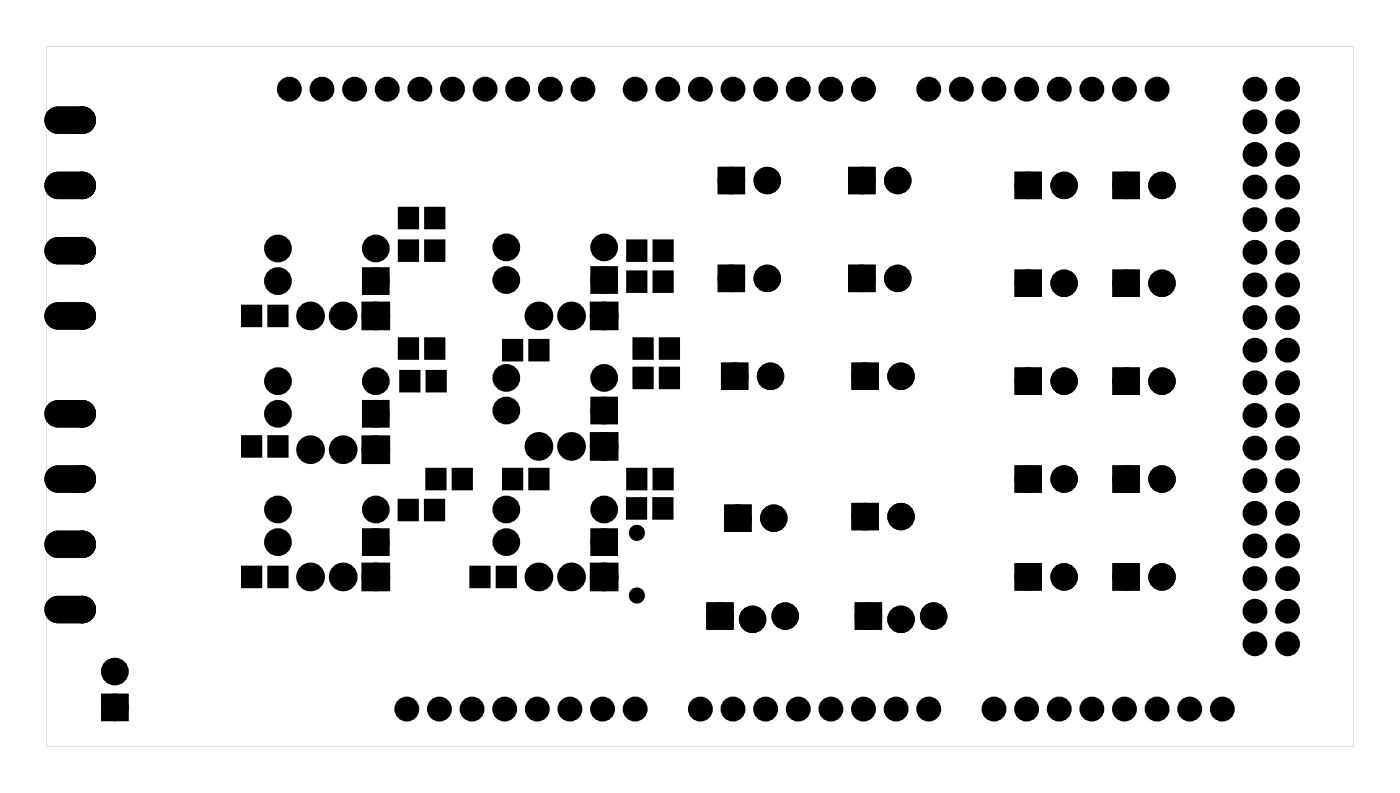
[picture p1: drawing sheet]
<svg xmlns="http://www.w3.org/2000/svg" width="109mm" height="62mm" viewBox="0 0 109 62" stroke-linecap="round" stroke-linejoin="round" font-family="sans-serif">
<g fill="#000">
<path d="M31.1 16.2h1.4v1.5h-1.4zM33.2 16.2h1.4v1.5h-1.4zM18.9 34h1.4v1.5h-1.4zM18.9 23.8h1.4v1.5h-1.4zM20.9 34h1.4v1.5h-1.4zM20.9 23.8h1.4v1.5h-1.4zM28.6 31.5h1.4v1.4h-1.4zM28.6 21.2h1.4v1.4h-1.4zM28.5 23.9h1.5v1.4h-1.5zM28.5 34.3h1.5v1.4h-1.5zM31.1 26.4h1.4v1.5h-1.4zM31.1 18.8h1.4v1.5h-1.4z"/>
<path d="M31.2 28.9h1.4v1.5h-1.4zM33.2 26.4h1.4v1.5h-1.4zM33.2 18.8h1.4v1.5h-1.4zM33.2 36.5h1.4v1.5h-1.4zM33.3 28.9h1.4v1.5h-1.4zM35.3 36.5h1.4v1.5h-1.4zM39.2 26.5h1.4v1.5h-1.4zM39.2 36.5h1.4v1.5h-1.4zM41.3 26.5h1.4v1.5h-1.4zM41.3 36.5h1.4v1.5h-1.4zM46.3 31.3h1.4v1.4h-1.4zM46.3 21.1h1.4v1.4h-1.4z"/>
<path d="M46.3 23.9h1.5v1.4h-1.5zM46.3 34h1.5v1.5h-1.5zM48.9 21.2h1.4v1.5h-1.4zM48.9 36.5h1.4v1.5h-1.4zM49.4 26.4h1.4v1.5h-1.4zM48.9 18.8h1.4v1.5h-1.4zM49.4 28.7h1.4v1.5h-1.4zM50.9 21.2h1.4v1.5h-1.4zM50.9 36.5h1.4v1.5h-1.4zM51.4 26.4h1.4v1.5h-1.4zM50.9 18.8h1.4v1.5h-1.4zM51.4 28.7h1.4v1.5h-1.4z"/>
<path d="M18.9 44.2h1.4v1.5h-1.4zM20.9 44.2h1.4v1.5h-1.4zM28.6 41.5h1.4v1.4h-1.4zM28.5 44.2h1.5v1.5h-1.5zM31.1 39h1.4v1.5h-1.4zM33.1 39h1.4v1.5h-1.4zM36.7 44.2h1.4v1.5h-1.4zM38.7 44.2h1.4v1.5h-1.4zM46.3 41.5h1.4v1.4h-1.4zM46.3 44.2h1.5v1.5h-1.5zM48.9 38.8h1.4v1.5h-1.4zM50.9 38.8h1.4v1.5h-1.4z"/>
<path d="M3.9 13.8l.3-.2 .3-.1h1.9a.94 .94 0 0 1 .9 .9 .94 .94 0 0 1-.9 1h-1.9a.94 .94 0 0 1-.8-.6 .94 .94 0 0 1 .2-1zM5.8 14.4a.6 .6 0 0 0 1.2 0 .6 .6 0 0 0-1.2 0z"/>
<path d="M3.9 13.8l.3-.2 .3-.1h1.9a.94 .94 0 0 1 .9 .9 .94 .94 0 0 1-.9 1h-1.9a.94 .94 0 0 1-.8-.6 .94 .94 0 0 1 .2-1zM5.8 14.4a.6 .6 0 0 0 1.2 0 .6 .6 0 0 0-1.2 0z"/>
<path d="M3.9 18.9l.3-.3h.3h1.9a.94 .94 0 0 1 .9 .9 .94 .94 0 0 1-.9 1h-1.9a.94 .94 0 0 1-.8-.6 .94 .94 0 0 1 .2-1zM5.8 19.5a.6 .6 0 0 0 1.2 0 .6 .6 0 0 0-1.2 0z"/>
<path d="M3.9 18.9l.3-.3h.3h1.9a.94 .94 0 0 1 .9 .9 .94 .94 0 0 1-.9 1h-1.9a.94 .94 0 0 1-.8-.6 .94 .94 0 0 1 .2-1zM5.8 19.5a.6 .6 0 0 0 1.2 0 .6 .6 0 0 0-1.2 0z"/>
<path d="M3.9 8.7l.3-.2 .3-.1h1.9a.94 .94 0 0 1 .9 1 .94 .94 0 0 1-.9 .9h-1.9a.94 .94 0 0 1-.8-.6 .94 .94 0 0 1 .2-1zM5.8 9.4a.6 .6 0 0 0 1.2 0 .6 .6 0 0 0-1.2 0z"/>
<path d="M3.9 8.7l.3-.2 .3-.1h1.9a.94 .94 0 0 1 .9 1 .94 .94 0 0 1-.9 .9h-1.9a.94 .94 0 0 1-.8-.6 .94 .94 0 0 1 .2-1zM5.8 9.4a.6 .6 0 0 0 1.2 0 .6 .6 0 0 0-1.2 0z"/>
<path d="M3.6 3.6h101.8v54.5h-101.8zM3.6 3.6v54.5h101.8v-54.5z"/>
<path d="M56 13.1h1.9v1.9h-1.9zM56.4 14.1a.55 .55 0 0 0 1.1 0 .55 .55 0 0 0-1.1 0z"/>
<path d="M56 13.1h1.9v1.9h-1.9zM56.4 14.1a.55 .55 0 0 0 1.1 0 .55 .55 0 0 0-1.1 0z"/>
<path d="M66.2 13.1h1.8v1.9h-1.8zM66.6 14.1a.51 .51 0 0 0 1 0 .51 .51 0 0 0-1 0z"/>
<path d="M66.2 13.1h1.8v1.9h-1.8zM66.6 14.1a.51 .51 0 0 0 1 0 .51 .51 0 0 0-1 0z"/>
<path d="M79.1 13.5h1.9v1.9h-1.9zM79.6 14.4a.51 .51 0 0 0 1 0 .51 .51 0 0 0-1 0z"/>
<path d="M79.1 13.5h1.9v1.9h-1.9zM79.6 14.4a.51 .51 0 0 0 1 0 .51 .51 0 0 0-1 0z"/>
<path d="M86.7 13.5h1.9v1.9h-1.9zM87.2 14.4a.51 .51 0 0 0 1 0 .51 .51 0 0 0-1 0z"/>
<path d="M86.7 13.5h1.9v1.9h-1.9zM87.2 14.4a.51 .51 0 0 0 1 0 .51 .51 0 0 0-1 0z"/>
<path d="M3.9 23.9l.3-.2h.3h1.9a.94 .94 0 0 1 .9 .9 .94 .94 0 0 1-.9 .9h-1.9a.94 .94 0 0 1-.8-.5 .94 .94 0 0 1 .2-1.1zM5.8 24.6a.6 .6 0 0 0 1.2 0 .6 .6 0 0 0-1.2 0z"/>
<path d="M3.9 23.9l.3-.2h.3h1.9a.94 .94 0 0 1 .9 .9 .94 .94 0 0 1-.9 .9h-1.9a.94 .94 0 0 1-.8-.5 .94 .94 0 0 1 .2-1.1zM5.8 24.6a.6 .6 0 0 0 1.2 0 .6 .6 0 0 0-1.2 0z"/>
<path d="M3.9 31.6l.3-.3h.3h1.9a.94 .94 0 0 1 .9 .9 .94 .94 0 0 1-.9 1h-1.9a.94 .94 0 0 1-.8-.6 .94 .94 0 0 1 .2-1zM5.8 32.2a.6 .6 0 0 0 1.2 0 .6 .6 0 0 0-1.2 0z"/>
<path d="M3.9 31.6l.3-.3h.3h1.9a.94 .94 0 0 1 .9 .9 .94 .94 0 0 1-.9 1h-1.9a.94 .94 0 0 1-.8-.6 .94 .94 0 0 1 .2-1zM5.8 32.2a.6 .6 0 0 0 1.2 0 .6 .6 0 0 0-1.2 0z"/>
<path d="M3.9 36.6l.3-.2h.3h1.9a.94 .94 0 0 1 .9 .9 .94 .94 0 0 1-.9 .9h-1.9a.94 .94 0 0 1-.8-.5 .94 .94 0 0 1 .2-1.1zM5.8 37.3a.6 .6 0 0 0 1.2 0 .6 .6 0 0 0-1.2 0z"/>
<path d="M3.9 36.6l.3-.2h.3h1.9a.94 .94 0 0 1 .9 .9 .94 .94 0 0 1-.9 .9h-1.9a.94 .94 0 0 1-.8-.5 .94 .94 0 0 1 .2-1.1zM5.8 37.3a.6 .6 0 0 0 1.2 0 .6 .6 0 0 0-1.2 0z"/>
<path d="M56 20.7h1.9v1.9h-1.9zM56.4 21.7a.55 .55 0 0 0 1.1 0 .55 .55 0 0 0-1.1 0z"/>
<path d="M56 20.7h1.9v1.9h-1.9zM56.4 21.7a.55 .55 0 0 0 1.1 0 .55 .55 0 0 0-1.1 0z"/>
<path d="M56.3 28.4h1.8v1.8h-1.8zM56.7 29.3a.51 .51 0 0 0 1 0 .51 .51 0 0 0-1 0z"/>
<path d="M56.3 28.4h1.8v1.8h-1.8zM56.7 29.3a.51 .51 0 0 0 1 0 .51 .51 0 0 0-1 0z"/>
<path d="M56.5 39.4h1.9v1.9h-1.9zM56.9 40.3a.55 .55 0 0 0 1.1 0 .55 .55 0 0 0-1.1 0z"/>
<path d="M56.5 39.4h1.9v1.9h-1.9zM56.9 40.3a.55 .55 0 0 0 1.1 0 .55 .55 0 0 0-1.1 0z"/>
<path d="M66.2 20.7h1.8v1.9h-1.8zM66.6 21.7a.51 .51 0 0 0 1 0 .51 .51 0 0 0-1 0z"/>
<path d="M66.2 20.7h1.8v1.9h-1.8zM66.6 21.7a.51 .51 0 0 0 1 0 .51 .51 0 0 0-1 0z"/>
<path d="M66.4 28.4h1.9v1.8h-1.9zM66.9 29.3a.51 .51 0 0 0 1 0 .51 .51 0 0 0-1 0z"/>
<path d="M66.4 28.4h1.9v1.8h-1.9zM66.9 29.3a.51 .51 0 0 0 1 0 .51 .51 0 0 0-1 0z"/>
<path d="M66.4 39.3h1.9v1.9h-1.9zM66.9 40.2a.51 .51 0 0 0 1 0 .51 .51 0 0 0-1 0z"/>
<path d="M66.4 39.3h1.9v1.9h-1.9zM66.9 40.2a.51 .51 0 0 0 1 0 .51 .51 0 0 0-1 0z"/>
<path d="M79.1 21.1h1.9v1.9h-1.9zM79.6 22.1a.51 .51 0 0 0 1 0 .51 .51 0 0 0-1 0z"/>
<path d="M79.1 21.1h1.9v1.9h-1.9zM79.6 22.1a.51 .51 0 0 0 1 0 .51 .51 0 0 0-1 0z"/>
<path d="M79.1 28.7h1.9v1.9h-1.9zM79.6 29.7a.51 .51 0 0 0 1 0 .51 .51 0 0 0-1 0z"/>
<path d="M79.1 28.7h1.9v1.9h-1.9zM79.6 29.7a.51 .51 0 0 0 1 0 .51 .51 0 0 0-1 0z"/>
<path d="M79.1 36.4h1.9v1.8h-1.9zM79.6 37.3a.51 .51 0 0 0 1 0 .51 .51 0 0 0-1 0z"/>
<path d="M79.1 36.4h1.9v1.8h-1.9zM79.6 37.3a.51 .51 0 0 0 1 0 .51 .51 0 0 0-1 0z"/>
<path d="M86.7 21.1h1.9v1.9h-1.9zM87.2 22.1a.51 .51 0 0 0 1 0 .51 .51 0 0 0-1 0z"/>
<path d="M86.7 21.1h1.9v1.9h-1.9zM87.2 22.1a.51 .51 0 0 0 1 0 .51 .51 0 0 0-1 0z"/>
<path d="M86.7 28.7h1.9v1.9h-1.9zM87.2 29.7a.51 .51 0 0 0 1 0 .51 .51 0 0 0-1 0z"/>
<path d="M86.7 28.7h1.9v1.9h-1.9zM87.2 29.7a.51 .51 0 0 0 1 0 .51 .51 0 0 0-1 0z"/>
<path d="M86.7 36.4h1.9v1.8h-1.9zM87.2 37.3a.51 .51 0 0 0 1 0 .51 .51 0 0 0-1 0z"/>
<path d="M86.7 36.4h1.9v1.8h-1.9zM87.2 37.3a.51 .51 0 0 0 1 0 .51 .51 0 0 0-1 0z"/>
<path d="M3.9 41.7l.3-.2 .3-.1h1.9a.94 .94 0 0 1 .9 1 .94 .94 0 0 1-.9 .9h-1.9a.94 .94 0 0 1-.8-.6 .94 .94 0 0 1 .2-1zM5.8 42.4a.6 .6 0 0 0 1.2 0 .6 .6 0 0 0-1.2 0z"/>
<path d="M3.9 41.7l.3-.2 .3-.1h1.9a.94 .94 0 0 1 .9 1 .94 .94 0 0 1-.9 .9h-1.9a.94 .94 0 0 1-.8-.6 .94 .94 0 0 1 .2-1zM5.8 42.4a.6 .6 0 0 0 1.2 0 .6 .6 0 0 0-1.2 0z"/>
<path d="M3.9 46.8l.3-.2 .3-.1h1.9a.94 .94 0 0 1 .9 1 .94 .94 0 0 1-.9 .9h-1.9a.94 .94 0 0 1-.8-.6 .94 .94 0 0 1 .2-1zM5.8 47.5a.6 .6 0 0 0 1.2 0 .6 .6 0 0 0-1.2 0z"/>
<path d="M3.9 46.8l.3-.2 .3-.1h1.9a.94 .94 0 0 1 .9 1 .94 .94 0 0 1-.9 .9h-1.9a.94 .94 0 0 1-.8-.6 .94 .94 0 0 1 .2-1zM5.8 47.5a.6 .6 0 0 0 1.2 0 .6 .6 0 0 0-1.2 0z"/>
<path d="M8 54.1h1.9v1.9h-1.9zM8.4 55.1a.55 .55 0 0 0 1.1 0 .55 .55 0 0 0-1.1 0z"/>
<path d="M8 54.1h1.9v1.9h-1.9zM8.4 55.1a.55 .55 0 0 0 1.1 0 .55 .55 0 0 0-1.1 0z"/>
<path d="M55.1 47h1.9v1.9h-1.9zM55.6 48a.51 .51 0 0 0 1 0 .51 .51 0 0 0-1 0z"/>
<path d="M55.1 47h1.9v1.9h-1.9zM55.6 48a.51 .51 0 0 0 1 0 .51 .51 0 0 0-1 0z"/>
<path d="M66.7 47h1.9v1.9h-1.9zM67.1 48a.51 .51 0 0 0 1 0 .51 .51 0 0 0-1 0z"/>
<path d="M66.7 47h1.9v1.9h-1.9zM67.1 48a.51 .51 0 0 0 1 0 .51 .51 0 0 0-1 0z"/>
<path d="M79.1 44h1.9v1.9h-1.9zM79.6 44.9a.51 .51 0 0 0 1 0 .51 .51 0 0 0-1 0z"/>
<path d="M79.1 44h1.9v1.9h-1.9zM79.6 44.9a.51 .51 0 0 0 1 0 .51 .51 0 0 0-1 0z"/>
<path d="M86.7 44h1.9v1.9h-1.9zM87.2 44.9a.51 .51 0 0 0 1 0 .51 .51 0 0 0-1 0z"/>
<path d="M86.7 44h1.9v1.9h-1.9zM87.2 44.9a.51 .51 0 0 0 1 0 .51 .51 0 0 0-1 0z"/>
</g>
<g fill="#000">
<circle cx="6.4" cy="9.4" r=".75"/>
<circle cx="6.4" cy="19.5" r=".75"/>
<circle cx="6.4" cy="14.4" r=".75"/>
<circle cx="21.6" cy="19.3" r=".7"/>
<circle cx="22.5" cy="6.9" r=".66"/>
<circle cx="25.1" cy="6.9" r=".66"/>
<circle cx="27.6" cy="6.9" r=".66"/>
<circle cx="29.3" cy="19.3" r=".7"/>
<circle cx="30.2" cy="6.9" r=".66"/>
<circle cx="32.7" cy="6.9" r=".66"/>
<circle cx="35.2" cy="6.9" r=".66"/>
<circle cx="37.8" cy="6.9" r=".66"/>
<circle cx="39.4" cy="19.3" r=".7"/>
<circle cx="40.3" cy="6.9" r=".66"/>
<circle cx="42.9" cy="6.9" r=".66"/>
<circle cx="45.4" cy="6.9" r=".66"/>
<circle cx="47" cy="19.3" r=".7"/>
<circle cx="49.5" cy="6.9" r=".66"/>
<circle cx="52" cy="6.9" r=".66"/>
<circle cx="54.5" cy="6.9" r=".66"/>
<circle cx="56.9" cy="14.1" r=".72"/>
<circle cx="57.1" cy="6.9" r=".66"/>
<circle cx="59.6" cy="6.9" r=".66"/>
<circle cx="59.7" cy="14.1" r=".72"/>
<circle cx="62.2" cy="6.9" r=".66"/>
<circle cx="64.7" cy="6.9" r=".66"/>
<circle cx="67.1" cy="14.1" r=".72"/>
<circle cx="67.2" cy="6.9" r=".66"/>
<circle cx="69.9" cy="14.1" r=".72"/>
<circle cx="72.3" cy="6.9" r=".66"/>
<circle cx="74.9" cy="6.9" r=".66"/>
<circle cx="77.4" cy="6.9" r=".66"/>
<circle cx="79.9" cy="6.9" r=".66"/>
<circle cx="80.1" cy="14.4" r=".72"/>
<circle cx="82.5" cy="6.9" r=".66"/>
<circle cx="82.9" cy="14.4" r=".72"/>
<circle cx="85" cy="6.9" r=".66"/>
<circle cx="87.6" cy="6.9" r=".66"/>
<circle cx="87.7" cy="14.4" r=".72"/>
<circle cx="90.1" cy="6.9" r=".66"/>
<circle cx="90.5" cy="14.4" r=".72"/>
<circle cx="97.7" cy="17.1" r=".66"/>
<circle cx="97.7" cy="14.6" r=".66"/>
<circle cx="97.7" cy="12" r=".66"/>
<circle cx="97.7" cy="9.5" r=".66"/>
<circle cx="97.7" cy="6.9" r=".66"/>
<circle cx="97.7" cy="19.6" r=".66"/>
<circle cx="100.3" cy="17.1" r=".66"/>
<circle cx="100.3" cy="14.6" r=".66"/>
<circle cx="100.3" cy="12" r=".66"/>
<circle cx="100.3" cy="9.5" r=".66"/>
<circle cx="100.3" cy="6.9" r=".66"/>
<circle cx="100.3" cy="19.6" r=".66"/>
<circle cx="6.4" cy="32.2" r=".75"/>
<circle cx="6.4" cy="24.6" r=".75"/>
<circle cx="6.4" cy="37.3" r=".75"/>
<circle cx="21.6" cy="21.9" r=".7"/>
<circle cx="21.6" cy="29.7" r=".7"/>
<circle cx="21.6" cy="39.7" r=".7"/>
<circle cx="21.6" cy="32.2" r=".7"/>
<circle cx="24.2" cy="35" r=".74"/>
<circle cx="24.2" cy="24.6" r=".74"/>
<circle cx="26.7" cy="35" r=".74"/>
<circle cx="26.7" cy="24.6" r=".74"/>
<circle cx="29.3" cy="35" r=".74"/>
<circle cx="29.3" cy="24.6" r=".74"/>
<circle cx="29.3" cy="21.9" r=".7"/>
<circle cx="29.3" cy="29.7" r=".7"/>
<circle cx="29.3" cy="39.7" r=".7"/>
<circle cx="29.3" cy="32.2" r=".7"/>
<circle cx="39.4" cy="32" r=".7"/>
<circle cx="39.4" cy="21.8" r=".7"/>
<circle cx="39.4" cy="29.4" r=".7"/>
<circle cx="39.4" cy="39.7" r=".7"/>
<circle cx="42" cy="34.8" r=".74"/>
<circle cx="42" cy="24.6" r=".74"/>
<circle cx="44.5" cy="34.8" r=".74"/>
<circle cx="44.5" cy="24.6" r=".74"/>
<circle cx="47" cy="34.8" r=".74"/>
<circle cx="47" cy="24.6" r=".74"/>
<circle cx="47" cy="32" r=".7"/>
<circle cx="47" cy="21.8" r=".7"/>
<circle cx="47" cy="29.4" r=".7"/>
<circle cx="47" cy="39.7" r=".7"/>
<circle cx="56.9" cy="21.7" r=".72"/>
<circle cx="57.2" cy="29.3" r=".72"/>
<circle cx="59.7" cy="21.7" r=".72"/>
<circle cx="60" cy="29.3" r=".72"/>
<circle cx="67.1" cy="21.7" r=".72"/>
<circle cx="67.4" cy="29.3" r=".72"/>
<circle cx="69.9" cy="21.7" r=".72"/>
<circle cx="70.2" cy="29.3" r=".72"/>
<circle cx="80.1" cy="22.1" r=".72"/>
<circle cx="80.1" cy="29.7" r=".72"/>
<circle cx="80.1" cy="37.3" r=".72"/>
<circle cx="82.9" cy="22.1" r=".72"/>
<circle cx="82.9" cy="29.7" r=".72"/>
<circle cx="82.9" cy="37.3" r=".72"/>
<circle cx="87.7" cy="22.1" r=".72"/>
<circle cx="87.7" cy="29.7" r=".72"/>
<circle cx="87.7" cy="37.3" r=".72"/>
<circle cx="90.5" cy="22.1" r=".72"/>
<circle cx="90.5" cy="29.7" r=".72"/>
<circle cx="90.5" cy="37.3" r=".72"/>
<circle cx="97.7" cy="32.3" r=".66"/>
<circle cx="97.7" cy="29.8" r=".66"/>
<circle cx="97.7" cy="40" r=".66"/>
<circle cx="97.7" cy="22.2" r=".66"/>
<circle cx="97.7" cy="34.9" r=".66"/>
<circle cx="97.7" cy="24.7" r=".66"/>
<circle cx="97.7" cy="27.3" r=".66"/>
<circle cx="97.7" cy="37.4" r=".66"/>
<circle cx="100.3" cy="32.3" r=".66"/>
<circle cx="100.3" cy="29.8" r=".66"/>
<circle cx="100.3" cy="40" r=".66"/>
<circle cx="100.3" cy="22.2" r=".66"/>
<circle cx="100.3" cy="34.9" r=".66"/>
<circle cx="100.3" cy="24.7" r=".66"/>
<circle cx="100.3" cy="37.4" r=".66"/>
<circle cx="100.3" cy="27.3" r=".66"/>
<circle cx="6.4" cy="42.4" r=".75"/>
<circle cx="6.4" cy="47.5" r=".75"/>
<circle cx="8.9" cy="55.1" r=".72"/>
<circle cx="8.9" cy="52.3" r=".72"/>
<circle cx="21.6" cy="42.2" r=".7"/>
<circle cx="24.2" cy="44.9" r=".74"/>
<circle cx="26.7" cy="44.9" r=".74"/>
<circle cx="29.3" cy="44.9" r=".74"/>
<circle cx="29.3" cy="42.2" r=".7"/>
<circle cx="31.7" cy="55.2" r=".66"/>
<circle cx="34.2" cy="55.2" r=".66"/>
<circle cx="36.8" cy="55.2" r=".66"/>
<circle cx="39.3" cy="55.2" r=".66"/>
<circle cx="39.4" cy="42.2" r=".7"/>
<circle cx="41.8" cy="55.2" r=".66"/>
<circle cx="42" cy="44.9" r=".74"/>
<circle cx="44.4" cy="55.2" r=".66"/>
<circle cx="44.5" cy="44.9" r=".74"/>
<circle cx="46.9" cy="55.2" r=".66"/>
<circle cx="47" cy="44.9" r=".74"/>
<circle cx="47" cy="42.2" r=".7"/>
<circle cx="49.5" cy="55.2" r=".66"/>
<circle cx="49.6" cy="46.4" r=".35"/>
<circle cx="49.6" cy="41.5" r=".35"/>
<circle cx="54.5" cy="55.2" r=".66"/>
<circle cx="56.1" cy="48" r=".72"/>
<circle cx="57.1" cy="55.2" r=".66"/>
<circle cx="57.5" cy="40.3" r=".72"/>
<circle cx="58.6" cy="48.2" r=".72"/>
<circle cx="59.6" cy="55.2" r=".66"/>
<circle cx="60.3" cy="40.3" r=".72"/>
<circle cx="61.1" cy="48" r=".72"/>
<circle cx="62.2" cy="55.2" r=".66"/>
<circle cx="64.7" cy="55.2" r=".66"/>
<circle cx="67.2" cy="55.2" r=".66"/>
<circle cx="67.4" cy="40.2" r=".72"/>
<circle cx="67.6" cy="48" r=".72"/>
<circle cx="69.8" cy="55.2" r=".66"/>
<circle cx="70.2" cy="48.2" r=".72"/>
<circle cx="70.2" cy="40.2" r=".72"/>
<circle cx="72.3" cy="55.2" r=".66"/>
<circle cx="72.7" cy="48" r=".72"/>
<circle cx="77.4" cy="55.2" r=".66"/>
<circle cx="79.9" cy="55.2" r=".66"/>
<circle cx="80.1" cy="44.9" r=".72"/>
<circle cx="82.5" cy="55.2" r=".66"/>
<circle cx="82.9" cy="44.9" r=".72"/>
<circle cx="85" cy="55.2" r=".66"/>
<circle cx="87.6" cy="55.2" r=".66"/>
<circle cx="87.7" cy="44.9" r=".72"/>
<circle cx="90.1" cy="55.2" r=".66"/>
<circle cx="90.5" cy="44.9" r=".72"/>
<circle cx="92.6" cy="55.2" r=".66"/>
<circle cx="95.2" cy="55.2" r=".66"/>
<circle cx="97.7" cy="42.5" r=".66"/>
<circle cx="97.7" cy="45" r=".66"/>
<circle cx="97.7" cy="47.6" r=".66"/>
<circle cx="97.7" cy="50.1" r=".66"/>
<circle cx="100.3" cy="42.5" r=".66"/>
<circle cx="100.3" cy="45" r=".66"/>
<circle cx="100.3" cy="47.6" r=".66"/>
<circle cx="100.3" cy="50.1" r=".66"/>
</g>
<g fill="none" stroke="#000" stroke-width=".55">
<circle cx="49.6" cy="46.4" r=".35"/>
<circle cx="49.6" cy="41.5" r=".35"/>
</g>
<g fill="none" stroke="#000" stroke-width=".69" stroke-linecap="butt">
<circle cx="56.9" cy="14.1" r=".72"/>
<circle cx="59.7" cy="14.1" r=".72"/>
<circle cx="67.1" cy="14.1" r=".72"/>
<circle cx="69.9" cy="14.1" r=".72"/>
<circle cx="80.1" cy="14.4" r=".72"/>
<circle cx="82.9" cy="14.4" r=".72"/>
<circle cx="87.7" cy="14.4" r=".72"/>
<circle cx="90.5" cy="14.4" r=".72"/>
<circle cx="56.9" cy="21.7" r=".72"/>
<circle cx="57.2" cy="29.3" r=".72"/>
<circle cx="59.7" cy="21.7" r=".72"/>
<circle cx="60" cy="29.3" r=".72"/>
<circle cx="67.1" cy="21.7" r=".72"/>
<circle cx="67.4" cy="29.3" r=".72"/>
<circle cx="69.9" cy="21.7" r=".72"/>
<circle cx="70.2" cy="29.3" r=".72"/>
<circle cx="80.1" cy="29.7" r=".72"/>
<circle cx="80.1" cy="37.3" r=".72"/>
<circle cx="80.1" cy="22.1" r=".72"/>
<circle cx="82.9" cy="37.3" r=".72"/>
<circle cx="82.9" cy="22.1" r=".72"/>
<circle cx="82.9" cy="29.7" r=".72"/>
<circle cx="87.7" cy="22.1" r=".72"/>
<circle cx="87.7" cy="29.7" r=".72"/>
<circle cx="87.7" cy="37.3" r=".72"/>
<circle cx="90.5" cy="37.3" r=".72"/>
<circle cx="90.5" cy="22.1" r=".72"/>
<circle cx="90.5" cy="29.7" r=".72"/>
<circle cx="8.9" cy="55.1" r=".72"/>
<circle cx="8.9" cy="52.3" r=".72"/>
<circle cx="56.1" cy="48" r=".72"/>
<circle cx="57.5" cy="40.3" r=".72"/>
<circle cx="58.6" cy="48.2" r=".72"/>
<circle cx="60.3" cy="40.3" r=".72"/>
<circle cx="61.1" cy="48" r=".72"/>
<circle cx="67.4" cy="40.2" r=".72"/>
<circle cx="67.6" cy="48" r=".72"/>
<circle cx="70.2" cy="40.2" r=".72"/>
<circle cx="70.2" cy="48.2" r=".72"/>
<circle cx="72.7" cy="48" r=".72"/>
<circle cx="80.1" cy="44.9" r=".72"/>
<circle cx="82.9" cy="44.9" r=".72"/>
<circle cx="87.7" cy="44.9" r=".72"/>
<circle cx="90.5" cy="44.9" r=".72"/>
</g>
<g fill="none" stroke="#000" stroke-width=".25">
<path d="M3.9 13.8l.3-.2 .3-.1h1.9a.94 .94 0 0 1 .9 .9 .94 .94 0 0 1-.9 1h-1.9a.94 .94 0 0 1-.8-.6 .94 .94 0 0 1 .2-1zM3.9 18.9l.3-.3h.3h1.9a.94 .94 0 0 1 .9 .9 .94 .94 0 0 1-.9 1h-1.9a.94 .94 0 0 1-.8-.6 .94 .94 0 0 1 .2-1zM3.9 8.7l.3-.2 .3-.1h1.9a.94 .94 0 0 1 .9 1 .94 .94 0 0 1-.9 .9h-1.9a.94 .94 0 0 1-.8-.6 .94 .94 0 0 1 .2-1zM31.1 16.2h1.4v1.5h-1.4zM31.1 18.8h1.4v1.5h-1.4zM33.2 16.2h1.4v1.5h-1.4zM33.2 18.8h1.4v1.5h-1.4zM48.9 18.8h1.4v1.5h-1.4zM50.9 18.8h1.4v1.5h-1.4zM56 13.1h1.9v1.9h-1.9zM66.2 13.1h1.8v1.9h-1.8zM79.1 13.5h1.9v1.9h-1.9z"/>
<path d="M86.7 13.5h1.9v1.9h-1.9zM3.9 23.9l.3-.2h.3h1.9a.94 .94 0 0 1 .9 .9 .94 .94 0 0 1-.9 .9h-1.9a.94 .94 0 0 1-.8-.5 .94 .94 0 0 1 .2-1.1zM3.9 31.6l.3-.3h.3h1.9a.94 .94 0 0 1 .9 .9 .94 .94 0 0 1-.9 1h-1.9a.94 .94 0 0 1-.8-.6 .94 .94 0 0 1 .2-1zM3.9 36.6l.3-.2h.3h1.9a.94 .94 0 0 1 .9 .9 .94 .94 0 0 1-.9 .9h-1.9a.94 .94 0 0 1-.8-.5 .94 .94 0 0 1 .2-1.1zM18.9 34h1.4v1.5h-1.4zM18.9 23.8h1.4v1.5h-1.4zM20.9 34h1.4v1.5h-1.4zM20.9 23.8h1.4v1.5h-1.4zM31.1 39h1.4v1.5h-1.4zM31.1 26.4h1.4v1.5h-1.4zM31.2 28.9h1.4v1.5h-1.4zM33.1 39h1.4v1.5h-1.4z"/>
<path d="M33.2 26.4h1.4v1.5h-1.4zM33.2 36.5h1.4v1.5h-1.4zM33.3 28.9h1.4v1.5h-1.4zM35.3 36.5h1.4v1.5h-1.4zM39.2 26.5h1.4v1.5h-1.4zM39.2 36.5h1.4v1.5h-1.4zM41.3 26.5h1.4v1.5h-1.4zM41.3 36.5h1.4v1.5h-1.4zM48.9 38.8h1.4v1.5h-1.4zM48.9 21.2h1.4v1.5h-1.4zM48.9 36.5h1.4v1.5h-1.4zM49.4 26.4h1.4v1.5h-1.4z"/>
<path d="M49.4 28.7h1.4v1.5h-1.4zM50.9 38.8h1.4v1.5h-1.4zM50.9 21.2h1.4v1.5h-1.4zM50.9 36.5h1.4v1.5h-1.4zM51.4 26.4h1.4v1.5h-1.4zM51.4 28.7h1.4v1.5h-1.4zM56 20.7h1.9v1.9h-1.9zM56.3 28.4h1.8v1.8h-1.8zM56.5 39.4h1.9v1.9h-1.9zM66.2 20.7h1.8v1.9h-1.8zM66.4 28.4h1.9v1.8h-1.9zM66.4 39.3h1.9v1.9h-1.9z"/>
<path d="M79.1 21.1h1.9v1.9h-1.9zM79.1 28.7h1.9v1.9h-1.9zM79.1 36.4h1.9v1.8h-1.9zM86.7 21.1h1.9v1.9h-1.9zM86.7 28.7h1.9v1.9h-1.9zM86.7 36.4h1.9v1.8h-1.9zM3.9 41.7l.3-.2 .3-.1h1.9a.94 .94 0 0 1 .9 1 .94 .94 0 0 1-.9 .9h-1.9a.94 .94 0 0 1-.8-.6 .94 .94 0 0 1 .2-1zM3.9 46.8l.3-.2 .3-.1h1.9a.94 .94 0 0 1 .9 1 .94 .94 0 0 1-.9 .9h-1.9a.94 .94 0 0 1-.8-.6 .94 .94 0 0 1 .2-1zM8 54.1h1.9v1.9h-1.9zM18.9 44.2h1.4v1.5h-1.4zM20.9 44.2h1.4v1.5h-1.4zM36.7 44.2h1.4v1.5h-1.4z"/>
<path d="M38.7 44.2h1.4v1.5h-1.4zM55.1 47h1.9v1.9h-1.9zM66.7 47h1.9v1.9h-1.9zM79.1 44h1.9v1.9h-1.9zM86.7 44h1.9v1.9h-1.9z"/>
<circle cx="6.4" cy="14.4" r=".56"/>
<circle cx="6.4" cy="9.4" r=".56"/>
<circle cx="6.4" cy="19.5" r=".56"/>
<circle cx="56.9" cy="14.1" r=".51"/>
<circle cx="67.1" cy="14.1" r=".51"/>
<circle cx="80.1" cy="14.4" r=".51"/>
<circle cx="87.7" cy="14.4" r=".51"/>
<circle cx="6.4" cy="24.6" r=".56"/>
<circle cx="6.4" cy="32.2" r=".56"/>
<circle cx="6.4" cy="37.3" r=".56"/>
<circle cx="56.9" cy="21.7" r=".51"/>
<circle cx="57.2" cy="29.3" r=".51"/>
<circle cx="67.1" cy="21.7" r=".51"/>
<circle cx="67.4" cy="29.3" r=".51"/>
<circle cx="80.1" cy="29.7" r=".51"/>
<circle cx="80.1" cy="22.1" r=".51"/>
<circle cx="80.1" cy="37.3" r=".51"/>
<circle cx="87.7" cy="29.7" r=".51"/>
<circle cx="87.7" cy="37.3" r=".51"/>
<circle cx="87.7" cy="22.1" r=".51"/>
<circle cx="6.4" cy="42.4" r=".56"/>
<circle cx="6.4" cy="47.5" r=".56"/>
<circle cx="8.9" cy="55.1" r=".51"/>
<circle cx="56.1" cy="48" r=".51"/>
<circle cx="57.5" cy="40.3" r=".51"/>
<circle cx="67.4" cy="40.2" r=".51"/>
<circle cx="67.6" cy="48" r=".51"/>
<circle cx="80.1" cy="44.9" r=".51"/>
<circle cx="87.7" cy="44.9" r=".51"/>
</g>
<g fill="none" stroke="#000" stroke-width=".63" stroke-linecap="butt">
<circle cx="6.4" cy="19.5" r=".75"/>
<circle cx="6.4" cy="14.4" r=".75"/>
<circle cx="6.4" cy="9.4" r=".75"/>
<circle cx="6.4" cy="37.3" r=".75"/>
<circle cx="6.4" cy="24.6" r=".75"/>
<circle cx="6.4" cy="32.2" r=".75"/>
<circle cx="6.4" cy="42.4" r=".75"/>
<circle cx="6.4" cy="47.5" r=".75"/>
</g>
<g fill="none" stroke="#000" stroke-width=".76" stroke-linecap="butt">
<path d="M28.5 23.9h1.5v1.4h-1.5zM28.5 34.3h1.5v1.4h-1.5zM28.6 31.5h1.4v1.4h-1.4zM28.6 21.2h1.4v1.4h-1.4zM46.3 23.9h1.5v1.4h-1.5zM46.3 34h1.5v1.5h-1.5zM46.3 31.3h1.4v1.4h-1.4zM46.3 21.1h1.4v1.4h-1.4zM28.5 44.2h1.5v1.5h-1.5zM28.6 41.5h1.4v1.4h-1.4zM46.3 44.2h1.5v1.5h-1.5zM46.3 41.5h1.4v1.4h-1.4z"/>
<circle cx="21.6" cy="19.3" r=".7"/>
<circle cx="29.3" cy="19.3" r=".7"/>
<circle cx="39.4" cy="19.3" r=".7"/>
<circle cx="47" cy="19.3" r=".7"/>
<circle cx="21.6" cy="21.9" r=".7"/>
<circle cx="21.6" cy="32.2" r=".7"/>
<circle cx="21.6" cy="39.7" r=".7"/>
<circle cx="21.6" cy="29.7" r=".7"/>
<circle cx="24.2" cy="24.6" r=".74"/>
<circle cx="24.2" cy="35" r=".74"/>
<circle cx="26.7" cy="35" r=".74"/>
<circle cx="26.7" cy="24.6" r=".74"/>
<circle cx="29.3" cy="24.6" r=".74"/>
<circle cx="29.3" cy="35" r=".74"/>
<circle cx="29.3" cy="32.2" r=".7"/>
<circle cx="29.3" cy="21.9" r=".7"/>
<circle cx="29.3" cy="39.7" r=".7"/>
<circle cx="29.3" cy="29.7" r=".7"/>
<circle cx="39.4" cy="32" r=".7"/>
<circle cx="39.4" cy="21.8" r=".7"/>
<circle cx="39.4" cy="39.7" r=".7"/>
<circle cx="39.4" cy="29.4" r=".7"/>
<circle cx="42" cy="34.8" r=".74"/>
<circle cx="42" cy="24.6" r=".74"/>
<circle cx="44.5" cy="34.8" r=".74"/>
<circle cx="44.5" cy="24.6" r=".74"/>
<circle cx="47" cy="24.6" r=".74"/>
<circle cx="47" cy="34.8" r=".74"/>
<circle cx="47" cy="32" r=".7"/>
<circle cx="47" cy="21.8" r=".7"/>
<circle cx="47" cy="29.4" r=".7"/>
<circle cx="47" cy="39.7" r=".7"/>
<circle cx="21.6" cy="42.2" r=".7"/>
<circle cx="24.2" cy="44.9" r=".74"/>
<circle cx="26.7" cy="44.9" r=".74"/>
<circle cx="29.3" cy="44.9" r=".74"/>
<circle cx="29.3" cy="42.2" r=".7"/>
<circle cx="39.4" cy="42.2" r=".7"/>
<circle cx="42" cy="44.9" r=".74"/>
<circle cx="44.5" cy="44.9" r=".74"/>
<circle cx="47" cy="44.9" r=".74"/>
<circle cx="47" cy="42.2" r=".7"/>
</g>
<g fill="none" stroke="#000" stroke-width=".61" stroke-linecap="butt">
<circle cx="22.5" cy="6.9" r=".66"/>
<circle cx="25.1" cy="6.9" r=".66"/>
<circle cx="27.6" cy="6.9" r=".66"/>
<circle cx="30.2" cy="6.9" r=".66"/>
<circle cx="32.7" cy="6.9" r=".66"/>
<circle cx="35.2" cy="6.9" r=".66"/>
<circle cx="37.8" cy="6.9" r=".66"/>
<circle cx="40.3" cy="6.9" r=".66"/>
<circle cx="42.9" cy="6.9" r=".66"/>
<circle cx="45.4" cy="6.9" r=".66"/>
<circle cx="49.5" cy="6.9" r=".66"/>
<circle cx="52" cy="6.9" r=".66"/>
<circle cx="54.5" cy="6.9" r=".66"/>
<circle cx="57.1" cy="6.9" r=".66"/>
<circle cx="59.6" cy="6.9" r=".66"/>
<circle cx="62.2" cy="6.9" r=".66"/>
<circle cx="64.7" cy="6.9" r=".66"/>
<circle cx="67.2" cy="6.9" r=".66"/>
<circle cx="72.3" cy="6.9" r=".66"/>
<circle cx="74.9" cy="6.9" r=".66"/>
<circle cx="77.4" cy="6.9" r=".66"/>
<circle cx="79.9" cy="6.9" r=".66"/>
<circle cx="82.5" cy="6.9" r=".66"/>
<circle cx="85" cy="6.9" r=".66"/>
<circle cx="87.6" cy="6.9" r=".66"/>
<circle cx="90.1" cy="6.9" r=".66"/>
<circle cx="31.7" cy="55.2" r=".66"/>
<circle cx="34.2" cy="55.2" r=".66"/>
<circle cx="36.8" cy="55.2" r=".66"/>
<circle cx="39.3" cy="55.2" r=".66"/>
<circle cx="41.8" cy="55.2" r=".66"/>
<circle cx="44.4" cy="55.2" r=".66"/>
<circle cx="46.9" cy="55.2" r=".66"/>
<circle cx="49.5" cy="55.2" r=".66"/>
<circle cx="54.5" cy="55.2" r=".66"/>
<circle cx="57.1" cy="55.2" r=".66"/>
<circle cx="59.6" cy="55.2" r=".66"/>
<circle cx="62.2" cy="55.2" r=".66"/>
<circle cx="64.7" cy="55.2" r=".66"/>
<circle cx="67.2" cy="55.2" r=".66"/>
<circle cx="69.8" cy="55.2" r=".66"/>
<circle cx="72.3" cy="55.2" r=".66"/>
<circle cx="77.4" cy="55.2" r=".66"/>
<circle cx="79.9" cy="55.2" r=".66"/>
<circle cx="82.5" cy="55.2" r=".66"/>
<circle cx="85" cy="55.2" r=".66"/>
<circle cx="87.6" cy="55.2" r=".66"/>
<circle cx="90.1" cy="55.2" r=".66"/>
<circle cx="92.6" cy="55.2" r=".66"/>
<circle cx="95.2" cy="55.2" r=".66"/>
</g>
<g fill="none" stroke="#000" stroke-width=".62" stroke-linecap="butt">
<circle cx="97.7" cy="17.1" r=".66"/>
<circle cx="97.7" cy="19.6" r=".66"/>
<circle cx="97.7" cy="9.5" r=".66"/>
<circle cx="97.7" cy="6.9" r=".66"/>
<circle cx="97.7" cy="14.6" r=".66"/>
<circle cx="97.7" cy="12" r=".66"/>
<circle cx="100.3" cy="19.6" r=".66"/>
<circle cx="100.3" cy="17.1" r=".66"/>
<circle cx="100.3" cy="9.5" r=".66"/>
<circle cx="100.3" cy="6.9" r=".66"/>
<circle cx="100.3" cy="14.6" r=".66"/>
<circle cx="100.3" cy="12" r=".66"/>
<circle cx="97.7" cy="24.7" r=".66"/>
<circle cx="97.7" cy="22.2" r=".66"/>
<circle cx="97.7" cy="29.8" r=".66"/>
<circle cx="97.7" cy="32.3" r=".66"/>
<circle cx="97.7" cy="37.4" r=".66"/>
<circle cx="97.7" cy="34.9" r=".66"/>
<circle cx="97.7" cy="27.3" r=".66"/>
<circle cx="97.7" cy="40" r=".66"/>
<circle cx="100.3" cy="24.7" r=".66"/>
<circle cx="100.3" cy="22.2" r=".66"/>
<circle cx="100.3" cy="27.3" r=".66"/>
<circle cx="100.3" cy="29.8" r=".66"/>
<circle cx="100.3" cy="32.3" r=".66"/>
<circle cx="100.3" cy="37.4" r=".66"/>
<circle cx="100.3" cy="34.9" r=".66"/>
<circle cx="100.3" cy="40" r=".66"/>
<circle cx="97.7" cy="45" r=".66"/>
<circle cx="97.7" cy="42.5" r=".66"/>
<circle cx="97.7" cy="47.6" r=".66"/>
<circle cx="97.7" cy="50.1" r=".66"/>
<circle cx="100.3" cy="45" r=".66"/>
<circle cx="100.3" cy="42.5" r=".66"/>
<circle cx="100.3" cy="47.6" r=".66"/>
<circle cx="100.3" cy="50.1" r=".66"/>
</g>
</svg>
